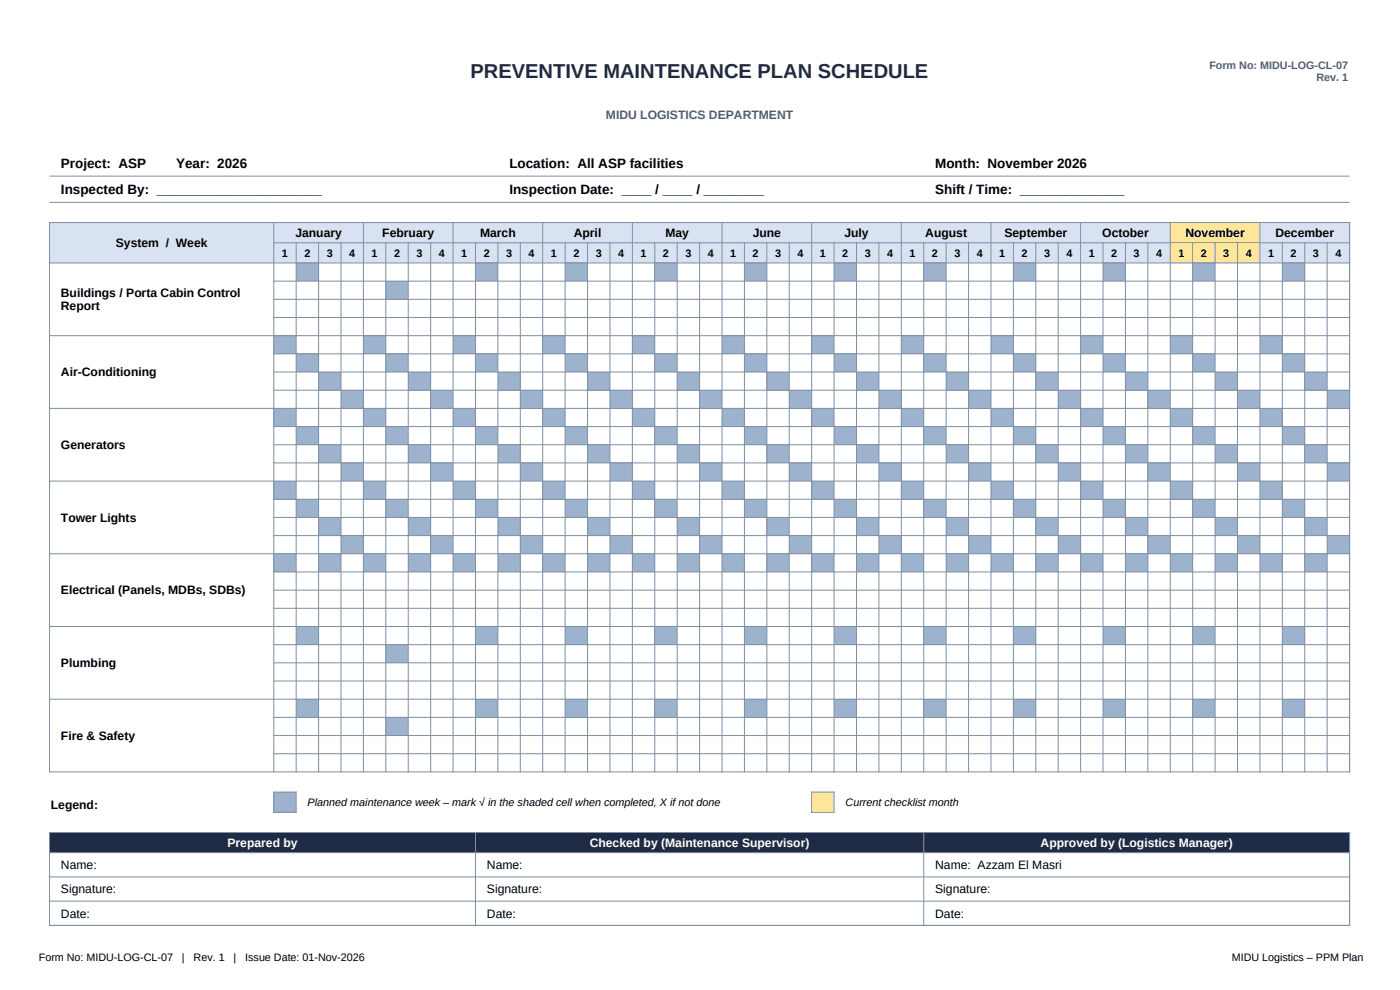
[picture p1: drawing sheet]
<svg xmlns="http://www.w3.org/2000/svg" width="297mm" height="210mm" viewBox="0 0 297 210" stroke-linecap="round" stroke-linejoin="round" font-family="sans-serif">
<defs><g id="words">
<text font-size="4.3" fill="#1f2a44" x="99.8" y="16.6">PREVENTIVE MAINTENANCE PLAN SCHEDULE</text>
<g font-size="2.9">
<text x="12.9" y="35.6">Project: ASP</text>
<text x="37.4" y="35.6">Year: 2026</text>
<text x="108.1" y="35.6">Location: All ASP facilities</text>
<text x="198.4" y="35.6">Month: November 2026</text>
<text x="12.9" y="41.1">Inspected By: ______________________</text>
<text x="108.1" y="41.1">Inspection Date: ____ / ____ / ________</text>
<text x="198.4" y="41.1">Shift / Time: ______________</text>
</g>
<text font-size="2.6" fill="#4a5a75" x="128.5" y="25.3">MIDU LOGISTICS DEPARTMENT</text>
<g font-size="2.6">
<text x="24.6" y="52.4">System / Week</text>
<text x="62.7" y="50.3">January</text>
<text x="81.1" y="50.3">February</text>
<text x="101.8" y="50.3">March</text>
<text x="121.7" y="50.3">April</text>
<text x="141.2" y="50.3">May</text>
<text x="159.7" y="50.3">June</text>
<text x="179.1" y="50.3">July</text>
<text x="196.3" y="50.3">August</text>
<text x="213.1" y="50.3">September</text>
<text x="233.8" y="50.3">October</text>
<text x="251.5" y="50.3">November</text>
<text x="270.6" y="50.3">December</text>
<text x="12.9" y="63">Buildings / Porta Cabin Control</text>
<text x="12.9" y="65.8">Report</text>
<text x="12.9" y="79.8">Air-Conditioning</text>
<text x="12.9" y="95.2">Generators</text>
<text x="12.9" y="110.7">Tower Lights</text>
<text x="12.9" y="126.1">Electrical (Panels, MDBs, SDBs)</text>
<text x="12.9" y="141.5">Plumbing</text>
<text x="12.9" y="156.9">Fire &amp; Safety</text>
<text x="10.8" y="171.5">Legend:</text>
<text x="12.9" y="184.4">Name:</text>
<text x="103.3" y="184.4">Name:</text>
<text x="198.4" y="184.4">Name: Azzam El Masri</text>
<text x="12.9" y="189.5">Signature:</text>
<text x="103.3" y="189.5">Signature:</text>
<text x="198.4" y="189.5">Signature:</text>
<text x="12.9" y="194.6">Date:</text>
<text x="103.3" y="194.6">Date:</text>
<text x="198.4" y="194.6">Date:</text>
</g>
<g font-size="2.6" fill="#fff">
<text x="48.3" y="179.6">Prepared by</text>
<text x="125.1" y="179.6">Checked by (Maintenance Supervisor)</text>
<text x="220.8" y="179.6">Approved by (Logistics Manager)</text>
</g>
<g font-size="2.3" fill="#4a5a75">
<text x="256.6" y="14.6">Form No: MIDU-LOG-CL-07</text>
<text x="279.3" y="17.2">Rev. 1</text>
</g>
<g font-size="2.3">
<text x="59.8" y="54.4">1</text>
<text x="64.6" y="54.4">2</text>
<text x="69.3" y="54.4">3</text>
<text x="74.1" y="54.4">4</text>
<text x="78.8" y="54.4">1</text>
<text x="83.6" y="54.4">2</text>
<text x="88.3" y="54.4">3</text>
<text x="93.1" y="54.4">4</text>
<text x="97.9" y="54.4">1</text>
<text x="102.6" y="54.4">2</text>
<text x="107.4" y="54.4">3</text>
<text x="112.1" y="54.4">4</text>
<text x="116.9" y="54.4">1</text>
<text x="121.6" y="54.4">2</text>
<text x="126.4" y="54.4">3</text>
<text x="131.1" y="54.4">4</text>
<text x="135.9" y="54.4">1</text>
<text x="140.6" y="54.4">2</text>
<text x="145.4" y="54.4">3</text>
<text x="150.2" y="54.4">4</text>
<text x="154.9" y="54.4">1</text>
<text x="159.7" y="54.4">2</text>
<text x="164.4" y="54.4">3</text>
<text x="169.2" y="54.4">4</text>
<text x="173.9" y="54.4">1</text>
<text x="178.7" y="54.4">2</text>
<text x="183.4" y="54.4">3</text>
<text x="188.2" y="54.4">4</text>
<text x="193" y="54.4">1</text>
<text x="197.7" y="54.4">2</text>
<text x="202.5" y="54.4">3</text>
<text x="207.2" y="54.4">4</text>
<text x="212" y="54.4">1</text>
<text x="216.7" y="54.4">2</text>
<text x="221.5" y="54.4">3</text>
<text x="226.2" y="54.4">4</text>
<text x="231" y="54.4">1</text>
<text x="235.7" y="54.4">2</text>
<text x="240.5" y="54.4">3</text>
<text x="245.3" y="54.4">4</text>
<text x="250" y="54.4">1</text>
<text x="254.8" y="54.4">2</text>
<text x="259.5" y="54.4">3</text>
<text x="264.3" y="54.4">4</text>
<text x="269" y="54.4">1</text>
<text x="273.8" y="54.4">2</text>
<text x="278.5" y="54.4">3</text>
<text x="283.3" y="54.4">4</text>
<text x="65.3" y="171">Planned maintenance week – mark √ in the shaded cell when completed, X if not done</text>
<text x="179.4" y="171">Current checklist month</text>
<text x="8.2" y="203.8">Form No: MIDU-LOG-CL-07</text>
<text x="38.6" y="203.8">|</text>
<text x="41.1" y="203.8">Rev. 1</text>
<text x="49.6" y="203.8">|</text>
<text x="52" y="203.8">Issue Date: 01-Nov-2026</text>
<text x="261.3" y="203.8">MIDU Logistics – PPM Plan</text>
</g>
</g></defs>
<path d="M10.5 47.2h237.7v8.6h-237.7z" fill-rule="evenodd" fill="#d9e2f3"/>
<path d="M248.2 47.2h19.1v8.6h-19.1z" fill-rule="evenodd" fill="#ffe699"/>
<path d="M267.3 47.2h19v8.6h-19z" fill-rule="evenodd" fill="#d9e2f3"/>
<g fill="#9db2cc">
<path d="M62.8 55.8h4.8v3.8h-4.8z" fill-rule="evenodd"/>
<path d="M100.8 55.8h4.8v3.8h-4.8z" fill-rule="evenodd"/>
<path d="M119.9 55.8h4.7v3.8h-4.7z" fill-rule="evenodd"/>
<path d="M138.9 55.8h4.7v3.8h-4.7z" fill-rule="evenodd"/>
<path d="M157.9 55.8h4.8v3.8h-4.8z" fill-rule="evenodd"/>
<path d="M176.9 55.8h4.8v3.8h-4.8z" fill-rule="evenodd"/>
<path d="M195.9 55.8h4.8v3.8h-4.8z" fill-rule="evenodd"/>
<path d="M215 55.8h4.7v3.8h-4.7z" fill-rule="evenodd"/>
<path d="M234 55.8h4.7v3.8h-4.7z" fill-rule="evenodd"/>
<path d="M253 55.8h4.8v3.8h-4.8z" fill-rule="evenodd"/>
<path d="M272 55.8h4.8v3.8h-4.8z" fill-rule="evenodd"/>
<path d="M81.8 59.6h4.8v3.9h-4.8z" fill-rule="evenodd"/>
<path d="M58.1 71.2h4.7v3.8h-4.7z" fill-rule="evenodd"/>
<path d="M77.1 71.2h4.7v3.8h-4.7z" fill-rule="evenodd"/>
<path d="M96.1 71.2h4.8v3.8h-4.8z" fill-rule="evenodd"/>
<path d="M115.1 71.2h4.8v3.8h-4.8z" fill-rule="evenodd"/>
<path d="M134.1 71.2h4.8v3.8h-4.8z" fill-rule="evenodd"/>
<path d="M153.1 71.2h4.8v3.8h-4.8z" fill-rule="evenodd"/>
<path d="M172.2 71.2h4.7v3.8h-4.7z" fill-rule="evenodd"/>
<path d="M191.2 71.2h4.7v3.8h-4.7z" fill-rule="evenodd"/>
<path d="M210.2 71.2h4.8v3.8h-4.8z" fill-rule="evenodd"/>
<path d="M229.2 71.2h4.8v3.8h-4.8z" fill-rule="evenodd"/>
<path d="M248.2 71.2h4.8v3.8h-4.8z" fill-rule="evenodd"/>
<path d="M267.3 71.2h4.7v3.8h-4.7z" fill-rule="evenodd"/>
<path d="M62.8 75h4.8v3.9h-4.8z" fill-rule="evenodd"/>
<path d="M81.8 75h4.8v3.9h-4.8z" fill-rule="evenodd"/>
<path d="M100.8 75h4.8v3.9h-4.8z" fill-rule="evenodd"/>
<path d="M119.9 75h4.7v3.9h-4.7z" fill-rule="evenodd"/>
<path d="M138.9 75h4.7v3.9h-4.7z" fill-rule="evenodd"/>
<path d="M157.9 75h4.8v3.9h-4.8z" fill-rule="evenodd"/>
<path d="M176.9 75h4.8v3.9h-4.8z" fill-rule="evenodd"/>
<path d="M195.9 75h4.8v3.9h-4.8z" fill-rule="evenodd"/>
<path d="M215 75h4.7v3.9h-4.7z" fill-rule="evenodd"/>
<path d="M234 75h4.7v3.9h-4.7z" fill-rule="evenodd"/>
<path d="M253 75h4.8v3.9h-4.8z" fill-rule="evenodd"/>
<path d="M272 75h4.8v3.9h-4.8z" fill-rule="evenodd"/>
<path d="M67.6 78.9h4.7v3.9h-4.7z" fill-rule="evenodd"/>
<path d="M86.6 78.9h4.7v3.9h-4.7z" fill-rule="evenodd"/>
<path d="M105.6 78.9h4.8v3.9h-4.8z" fill-rule="evenodd"/>
<path d="M124.6 78.9h4.8v3.9h-4.8z" fill-rule="evenodd"/>
<path d="M143.6 78.9h4.8v3.9h-4.8z" fill-rule="evenodd"/>
<path d="M162.7 78.9h4.7v3.9h-4.7z" fill-rule="evenodd"/>
<path d="M181.7 78.9h4.7v3.9h-4.7z" fill-rule="evenodd"/>
<path d="M200.7 78.9h4.8v3.9h-4.8z" fill-rule="evenodd"/>
<path d="M219.7 78.9h4.8v3.9h-4.8z" fill-rule="evenodd"/>
<path d="M238.7 78.9h4.8v3.9h-4.8z" fill-rule="evenodd"/>
<path d="M257.8 78.9h4.7v3.9h-4.7z" fill-rule="evenodd"/>
<path d="M276.8 78.9h4.7v3.9h-4.7z" fill-rule="evenodd"/>
<path d="M72.3 82.8h4.8v3.8h-4.8z" fill-rule="evenodd"/>
<path d="M91.3 82.8h4.8v3.8h-4.8z" fill-rule="evenodd"/>
<path d="M110.4 82.8h4.7v3.8h-4.7z" fill-rule="evenodd"/>
<path d="M129.4 82.8h4.7v3.8h-4.7z" fill-rule="evenodd"/>
<path d="M148.4 82.8h4.8v3.8h-4.8z" fill-rule="evenodd"/>
<path d="M167.4 82.8h4.8v3.8h-4.8z" fill-rule="evenodd"/>
<path d="M186.4 82.8h4.8v3.8h-4.8z" fill-rule="evenodd"/>
<path d="M205.4 82.8h4.8v3.8h-4.8z" fill-rule="evenodd"/>
<path d="M224.5 82.8h4.7v3.8h-4.7z" fill-rule="evenodd"/>
<path d="M243.5 82.8h4.7v3.8h-4.7z" fill-rule="evenodd"/>
<path d="M262.5 82.8h4.8v3.8h-4.8z" fill-rule="evenodd"/>
<path d="M281.5 82.8h4.8v3.8h-4.8z" fill-rule="evenodd"/>
<path d="M58.1 86.6h4.7v3.9h-4.7z" fill-rule="evenodd"/>
<path d="M77.1 86.6h4.7v3.9h-4.7z" fill-rule="evenodd"/>
<path d="M96.1 86.6h4.8v3.9h-4.8z" fill-rule="evenodd"/>
<path d="M115.1 86.6h4.8v3.9h-4.8z" fill-rule="evenodd"/>
<path d="M134.1 86.6h4.8v3.9h-4.8z" fill-rule="evenodd"/>
<path d="M153.1 86.6h4.8v3.9h-4.8z" fill-rule="evenodd"/>
<path d="M172.2 86.6h4.7v3.9h-4.7z" fill-rule="evenodd"/>
<path d="M191.2 86.6h4.7v3.9h-4.7z" fill-rule="evenodd"/>
<path d="M210.2 86.6h4.8v3.9h-4.8z" fill-rule="evenodd"/>
<path d="M229.2 86.6h4.8v3.9h-4.8z" fill-rule="evenodd"/>
<path d="M248.2 86.6h4.8v3.9h-4.8z" fill-rule="evenodd"/>
<path d="M267.3 86.6h4.7v3.9h-4.7z" fill-rule="evenodd"/>
<path d="M62.8 90.5h4.8v3.8h-4.8z" fill-rule="evenodd"/>
<path d="M81.8 90.5h4.8v3.8h-4.8z" fill-rule="evenodd"/>
<path d="M100.8 90.5h4.8v3.8h-4.8z" fill-rule="evenodd"/>
<path d="M119.9 90.5h4.7v3.8h-4.7z" fill-rule="evenodd"/>
<path d="M138.9 90.5h4.7v3.8h-4.7z" fill-rule="evenodd"/>
<path d="M157.9 90.5h4.8v3.8h-4.8z" fill-rule="evenodd"/>
<path d="M176.9 90.5h4.8v3.8h-4.8z" fill-rule="evenodd"/>
<path d="M195.9 90.5h4.8v3.8h-4.8z" fill-rule="evenodd"/>
<path d="M215 90.5h4.7v3.8h-4.7z" fill-rule="evenodd"/>
<path d="M234 90.5h4.7v3.8h-4.7z" fill-rule="evenodd"/>
<path d="M253 90.5h4.8v3.8h-4.8z" fill-rule="evenodd"/>
<path d="M272 90.5h4.8v3.8h-4.8z" fill-rule="evenodd"/>
<path d="M67.6 94.3h4.7v3.9h-4.7z" fill-rule="evenodd"/>
<path d="M86.6 94.3h4.7v3.9h-4.7z" fill-rule="evenodd"/>
<path d="M105.6 94.3h4.8v3.9h-4.8z" fill-rule="evenodd"/>
<path d="M124.6 94.3h4.8v3.9h-4.8z" fill-rule="evenodd"/>
<path d="M143.6 94.3h4.8v3.9h-4.8z" fill-rule="evenodd"/>
<path d="M162.7 94.3h4.7v3.9h-4.7z" fill-rule="evenodd"/>
<path d="M181.7 94.3h4.7v3.9h-4.7z" fill-rule="evenodd"/>
<path d="M200.7 94.3h4.8v3.9h-4.8z" fill-rule="evenodd"/>
<path d="M219.7 94.3h4.8v3.9h-4.8z" fill-rule="evenodd"/>
<path d="M238.7 94.3h4.8v3.9h-4.8z" fill-rule="evenodd"/>
<path d="M257.8 94.3h4.7v3.9h-4.7z" fill-rule="evenodd"/>
<path d="M276.8 94.3h4.7v3.9h-4.7z" fill-rule="evenodd"/>
<path d="M72.3 98.2h4.8v3.8h-4.8z" fill-rule="evenodd"/>
<path d="M91.3 98.2h4.8v3.8h-4.8z" fill-rule="evenodd"/>
<path d="M110.4 98.2h4.7v3.8h-4.7z" fill-rule="evenodd"/>
<path d="M129.4 98.2h4.7v3.8h-4.7z" fill-rule="evenodd"/>
<path d="M148.4 98.2h4.8v3.8h-4.8z" fill-rule="evenodd"/>
<path d="M167.4 98.2h4.8v3.8h-4.8z" fill-rule="evenodd"/>
<path d="M186.4 98.2h4.8v3.8h-4.8z" fill-rule="evenodd"/>
<path d="M205.4 98.2h4.8v3.8h-4.8z" fill-rule="evenodd"/>
<path d="M224.5 98.2h4.7v3.8h-4.7z" fill-rule="evenodd"/>
<path d="M243.5 98.2h4.7v3.8h-4.7z" fill-rule="evenodd"/>
<path d="M262.5 98.2h4.8v3.8h-4.8z" fill-rule="evenodd"/>
<path d="M281.5 98.2h4.8v3.8h-4.8z" fill-rule="evenodd"/>
<path d="M58.1 102h4.7v3.9h-4.7z" fill-rule="evenodd"/>
<path d="M77.1 102h4.7v3.9h-4.7z" fill-rule="evenodd"/>
<path d="M96.1 102h4.8v3.9h-4.8z" fill-rule="evenodd"/>
<path d="M115.1 102h4.8v3.9h-4.8z" fill-rule="evenodd"/>
<path d="M134.1 102h4.8v3.9h-4.8z" fill-rule="evenodd"/>
<path d="M153.1 102h4.8v3.9h-4.8z" fill-rule="evenodd"/>
<path d="M172.2 102h4.7v3.9h-4.7z" fill-rule="evenodd"/>
<path d="M191.2 102h4.7v3.9h-4.7z" fill-rule="evenodd"/>
<path d="M210.2 102h4.8v3.9h-4.8z" fill-rule="evenodd"/>
<path d="M229.2 102h4.8v3.9h-4.8z" fill-rule="evenodd"/>
<path d="M248.2 102h4.8v3.9h-4.8z" fill-rule="evenodd"/>
<path d="M267.3 102h4.7v3.9h-4.7z" fill-rule="evenodd"/>
<path d="M62.8 105.9h4.8v3.8h-4.8z" fill-rule="evenodd"/>
<path d="M81.8 105.9h4.8v3.8h-4.8z" fill-rule="evenodd"/>
<path d="M100.8 105.9h4.8v3.8h-4.8z" fill-rule="evenodd"/>
<path d="M119.9 105.9h4.7v3.8h-4.7z" fill-rule="evenodd"/>
<path d="M138.9 105.9h4.7v3.8h-4.7z" fill-rule="evenodd"/>
<path d="M157.9 105.9h4.8v3.8h-4.8z" fill-rule="evenodd"/>
<path d="M176.9 105.9h4.8v3.8h-4.8z" fill-rule="evenodd"/>
<path d="M195.9 105.9h4.8v3.8h-4.8z" fill-rule="evenodd"/>
<path d="M215 105.9h4.7v3.8h-4.7z" fill-rule="evenodd"/>
<path d="M234 105.9h4.7v3.8h-4.7z" fill-rule="evenodd"/>
<path d="M253 105.9h4.8v3.8h-4.8z" fill-rule="evenodd"/>
<path d="M272 105.9h4.8v3.8h-4.8z" fill-rule="evenodd"/>
<path d="M67.6 109.7h4.7v3.9h-4.7z" fill-rule="evenodd"/>
<path d="M86.6 109.7h4.7v3.9h-4.7z" fill-rule="evenodd"/>
<path d="M105.6 109.7h4.8v3.9h-4.8z" fill-rule="evenodd"/>
<path d="M124.6 109.7h4.8v3.9h-4.8z" fill-rule="evenodd"/>
<path d="M143.6 109.7h4.8v3.9h-4.8z" fill-rule="evenodd"/>
<path d="M162.7 109.7h4.7v3.9h-4.7z" fill-rule="evenodd"/>
<path d="M181.7 109.7h4.7v3.9h-4.7z" fill-rule="evenodd"/>
<path d="M200.7 109.7h4.8v3.9h-4.8z" fill-rule="evenodd"/>
<path d="M219.7 109.7h4.8v3.9h-4.8z" fill-rule="evenodd"/>
<path d="M238.7 109.7h4.8v3.9h-4.8z" fill-rule="evenodd"/>
<path d="M257.8 109.7h4.7v3.9h-4.7z" fill-rule="evenodd"/>
<path d="M276.8 109.7h4.7v3.9h-4.7z" fill-rule="evenodd"/>
<path d="M72.3 113.6h4.8v3.9h-4.8z" fill-rule="evenodd"/>
<path d="M91.3 113.6h4.8v3.9h-4.8z" fill-rule="evenodd"/>
<path d="M110.4 113.6h4.7v3.9h-4.7z" fill-rule="evenodd"/>
<path d="M129.4 113.6h4.7v3.9h-4.7z" fill-rule="evenodd"/>
<path d="M148.4 113.6h4.8v3.9h-4.8z" fill-rule="evenodd"/>
<path d="M167.4 113.6h4.8v3.9h-4.8z" fill-rule="evenodd"/>
<path d="M186.4 113.6h4.8v3.9h-4.8z" fill-rule="evenodd"/>
<path d="M205.4 113.6h4.8v3.9h-4.8z" fill-rule="evenodd"/>
<path d="M224.5 113.6h4.7v3.9h-4.7z" fill-rule="evenodd"/>
<path d="M243.5 113.6h4.7v3.9h-4.7z" fill-rule="evenodd"/>
<path d="M262.5 113.6h4.8v3.9h-4.8z" fill-rule="evenodd"/>
<path d="M281.5 113.6h4.8v3.9h-4.8z" fill-rule="evenodd"/>
<path d="M58.1 117.5h4.7v3.8h-4.7z" fill-rule="evenodd"/>
<path d="M67.6 117.5h4.7v3.8h-4.7z" fill-rule="evenodd"/>
<path d="M77.1 117.5h4.7v3.8h-4.7z" fill-rule="evenodd"/>
<path d="M86.6 117.5h4.7v3.8h-4.7z" fill-rule="evenodd"/>
<path d="M96.1 117.5h4.8v3.8h-4.8z" fill-rule="evenodd"/>
<path d="M105.6 117.5h4.8v3.8h-4.8z" fill-rule="evenodd"/>
<path d="M115.1 117.5h4.8v3.8h-4.8z" fill-rule="evenodd"/>
<path d="M124.6 117.5h4.8v3.8h-4.8z" fill-rule="evenodd"/>
<path d="M134.1 117.5h4.8v3.8h-4.8z" fill-rule="evenodd"/>
<path d="M143.6 117.5h4.8v3.8h-4.8z" fill-rule="evenodd"/>
<path d="M153.1 117.5h4.8v3.8h-4.8z" fill-rule="evenodd"/>
<path d="M162.7 117.5h4.7v3.8h-4.7z" fill-rule="evenodd"/>
<path d="M172.2 117.5h4.7v3.8h-4.7z" fill-rule="evenodd"/>
<path d="M181.7 117.5h4.7v3.8h-4.7z" fill-rule="evenodd"/>
<path d="M191.2 117.5h4.7v3.8h-4.7z" fill-rule="evenodd"/>
<path d="M200.7 117.5h4.8v3.8h-4.8z" fill-rule="evenodd"/>
<path d="M210.2 117.5h4.8v3.8h-4.8z" fill-rule="evenodd"/>
<path d="M219.7 117.5h4.8v3.8h-4.8z" fill-rule="evenodd"/>
<path d="M229.2 117.5h4.8v3.8h-4.8z" fill-rule="evenodd"/>
<path d="M238.7 117.5h4.8v3.8h-4.8z" fill-rule="evenodd"/>
<path d="M248.2 117.5h4.8v3.8h-4.8z" fill-rule="evenodd"/>
<path d="M257.8 117.5h4.7v3.8h-4.7z" fill-rule="evenodd"/>
<path d="M267.3 117.5h4.7v3.8h-4.7z" fill-rule="evenodd"/>
<path d="M276.8 117.5h4.7v3.8h-4.7z" fill-rule="evenodd"/>
<path d="M62.8 132.9h4.8v3.8h-4.8z" fill-rule="evenodd"/>
<path d="M100.8 132.9h4.8v3.8h-4.8z" fill-rule="evenodd"/>
<path d="M119.9 132.9h4.7v3.8h-4.7z" fill-rule="evenodd"/>
<path d="M138.9 132.9h4.7v3.8h-4.7z" fill-rule="evenodd"/>
<path d="M157.9 132.9h4.8v3.8h-4.8z" fill-rule="evenodd"/>
<path d="M176.9 132.9h4.8v3.8h-4.8z" fill-rule="evenodd"/>
<path d="M195.9 132.9h4.8v3.8h-4.8z" fill-rule="evenodd"/>
<path d="M215 132.9h4.7v3.8h-4.7z" fill-rule="evenodd"/>
<path d="M234 132.9h4.7v3.8h-4.7z" fill-rule="evenodd"/>
<path d="M253 132.9h4.8v3.8h-4.8z" fill-rule="evenodd"/>
<path d="M272 132.9h4.8v3.8h-4.8z" fill-rule="evenodd"/>
<path d="M81.8 136.7h4.8v3.9h-4.8z" fill-rule="evenodd"/>
<path d="M62.8 148.3h4.8v3.9h-4.8z" fill-rule="evenodd"/>
<path d="M100.8 148.3h4.8v3.9h-4.8z" fill-rule="evenodd"/>
<path d="M119.9 148.3h4.7v3.9h-4.7z" fill-rule="evenodd"/>
<path d="M138.9 148.3h4.7v3.9h-4.7z" fill-rule="evenodd"/>
<path d="M157.9 148.3h4.8v3.9h-4.8z" fill-rule="evenodd"/>
<path d="M176.9 148.3h4.8v3.9h-4.8z" fill-rule="evenodd"/>
<path d="M195.9 148.3h4.8v3.9h-4.8z" fill-rule="evenodd"/>
<path d="M215 148.3h4.7v3.9h-4.7z" fill-rule="evenodd"/>
<path d="M234 148.3h4.7v3.9h-4.7z" fill-rule="evenodd"/>
<path d="M253 148.3h4.8v3.9h-4.8z" fill-rule="evenodd"/>
<path d="M272 148.3h4.8v3.9h-4.8z" fill-rule="evenodd"/>
<path d="M81.8 152.2h4.8v3.8h-4.8z" fill-rule="evenodd"/>
<path d="M58.1 168h4.7v4.3h-4.7z" fill-rule="evenodd"/>
</g>
<path d="M172.2 168h4.7v4.3h-4.7z" fill-rule="evenodd" fill="#ffe699"/>
<path d="M10.5 176.6h275.8v4.3h-275.8z" fill-rule="evenodd" fill="#1f2a44"/>
<g fill="none" stroke="#7f8fa6" stroke-width=".21">
<path d="M10.5 37.4h275.8M10.4 47.2h276M10.4 55.8h276M10.5 42.9h275.8M10.5 47.1v116.7M58 51.5h228.4M58 59.6h228.4M58.1 47.1v116.7M62.8 51.4v112.4M67.6 51.4v112.4M72.3 51.4v112.4M77.1 47.1v116.7"/>
<path d="M81.9 51.4v112.4M86.6 51.4v112.4M91.4 51.4v112.4M96.1 47.1v116.7M100.9 51.4v112.4M105.6 51.4v112.4M110.4 51.4v112.4M115.1 47.1v116.7M119.9 51.4v112.4M124.6 51.4v112.4M129.4 51.4v112.4M134.2 47.1v116.7"/>
<path d="M138.9 51.4v112.4M143.7 51.4v112.4M148.4 51.4v112.4M153.2 47.1v116.7M157.9 51.4v112.4M162.7 51.4v112.4M167.4 51.4v112.4M172.2 47.1v116.7M176.9 51.4v112.4M181.7 51.4v112.4M186.5 51.4v112.4M191.2 47.1v116.7"/>
<path d="M196 51.4v112.4M200.7 51.4v112.4M205.5 51.4v112.4M210.2 47.1v116.7M215 51.4v112.4M219.7 51.4v112.4M224.5 51.4v112.4M229.2 47.1v116.7M234 51.4v112.4M238.8 51.4v112.4M243.5 51.4v112.4M248.3 47.1v116.7"/>
<path d="M253 51.4v112.4M257.8 51.4v112.4M262.5 51.4v112.4M267.3 47.1v116.7M272 51.4v112.4M276.8 51.4v112.4M281.5 51.4v112.4M286.3 47.1v116.7M10.4 71.2h276M58 63.5h228.4M58 67.4h228.4M58 75.1h228.4"/>
<path d="M58 78.9h228.4M10.4 86.6h276M58 82.8h228.4M58 90.5h228.4M58 94.3h228.4M58 98.2h228.4M10.4 102.1h276M10.4 117.5h276M58 105.9h228.4M58 109.8h228.4M58 113.6h228.4M10.4 132.9h276"/>
<path d="M58 121.3h228.4M58 125.2h228.4M58 129h228.4M58 136.8h228.4M10.4 148.3h276M58 140.6h228.4M58 144.5h228.4M58 152.2h228.4M58 156h228.4M58 159.9h228.4M10.4 163.7h276M10.4 176.6h276"/>
<path d="M10.5 176.5v19.9M58 168h4.9M58 172.3h4.9M58.1 167.9v4.5M62.8 167.9v4.5M100.9 176.5v19.9M172.1 168h4.9M172.1 172.3h4.9M172.2 167.9v4.5M176.9 167.9v4.5M196 176.5v19.9M286.3 176.5v19.9"/>
<path d="M10.4 180.9h276M10.4 186h276M10.4 191.2h276M10.4 196.3h276"/>
</g>
<use href="#words"/>
</svg>
